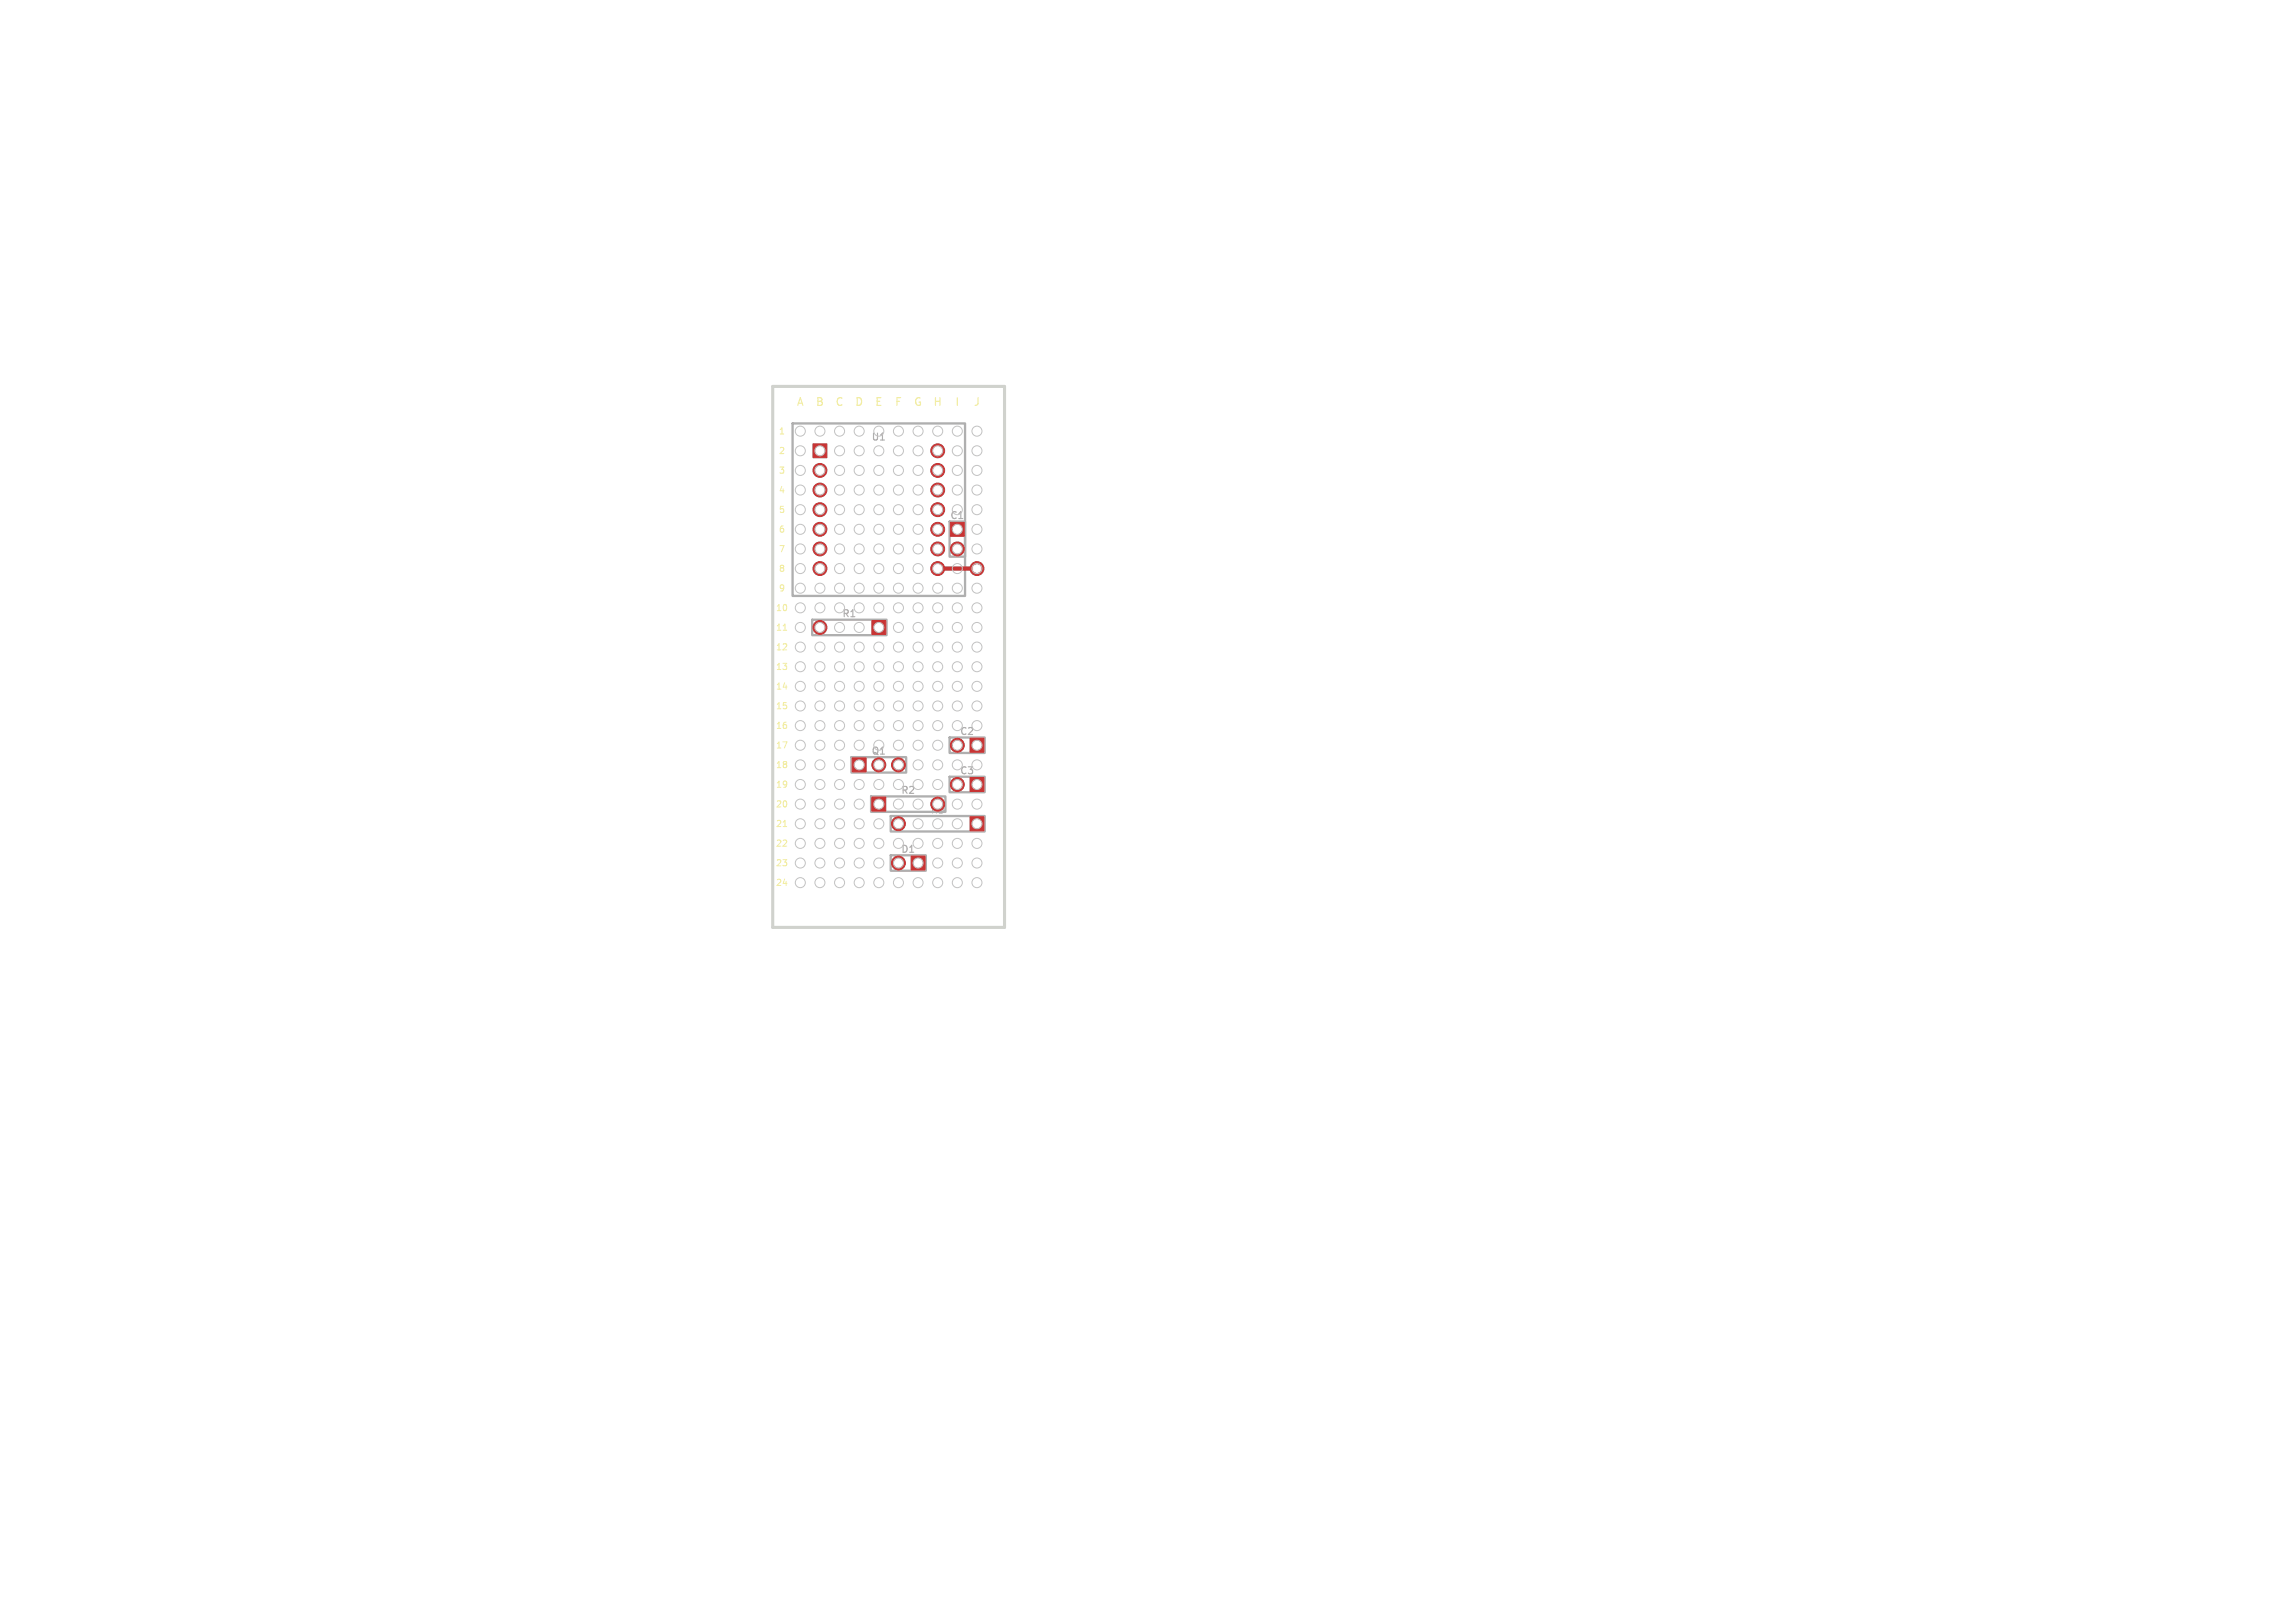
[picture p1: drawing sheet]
<svg xmlns="http://www.w3.org/2000/svg" width="297mm" height="210mm" viewBox="0 0 297 210" stroke-linecap="round" stroke-linejoin="round" font-family="sans-serif">
<defs><g id="words">
<g font-size="1.4" fill="#f2eda1">
<text x="103" y="52.7">A</text>
<text x="105.5" y="52.7">B</text>
<text x="108" y="52.7">C</text>
<text x="110.6" y="52.7">D</text>
<text x="113.2" y="52.7">E</text>
<text x="115.7" y="52.7">F</text>
<text x="118.2" y="52.7">G</text>
<text x="120.7" y="52.7">H</text>
<text x="123.5" y="52.7">I</text>
<text x="125.9" y="52.7">J</text>
</g>
<g font-size="1.3" fill="#afafaf">
<text x="112.7" y="57.2">U1</text>
<text x="122.9" y="67.4">C1</text>
<text x="108.9" y="80.1">R1</text>
<text x="124.1" y="95.3">C2</text>
<text x="112.7" y="97.8">Q1</text>
<text x="124.1" y="100.4">C3</text>
<text x="116.5" y="102.9">R2</text>
<text x="120.3" y="105.5">R3</text>
<text x="116.5" y="110.5">D1</text>
</g>
<g font-size="1.1" fill="#f2eda1">
<text x="100.7" y="56.4">1</text>
<text x="100.7" y="58.9">2</text>
<text x="100.7" y="61.5">3</text>
<text x="100.7" y="64">4</text>
<text x="100.7" y="66.5">5</text>
<text x="100.7" y="69.1">6</text>
<text x="100.7" y="71.6">7</text>
<text x="100.7" y="74.2">8</text>
<text x="100.7" y="76.7">9</text>
<text x="100.3" y="79.2">10</text>
<text x="100.3" y="81.8">11</text>
<text x="100.3" y="84.3">12</text>
<text x="100.3" y="86.9">13</text>
<text x="100.3" y="89.4">14</text>
<text x="100.3" y="91.9">15</text>
<text x="100.3" y="94.5">16</text>
<text x="100.3" y="97">17</text>
<text x="100.3" y="99.6">18</text>
<text x="100.3" y="102.1">19</text>
<text x="100.3" y="104.6">20</text>
<text x="100.3" y="107.2">21</text>
<text x="100.3" y="109.7">22</text>
<text x="100.3" y="112.3">23</text>
<text x="100.3" y="114.8">24</text>
</g>
</g></defs>
<path d="M102.6 54.8h22.3v22.3h-22.3zM122.9 67.5h2v4.5h-2zM105.1 80.2h9.6v2h-9.6zM110.2 98h7.1v2h-7.1zM122.9 95.4h4.5v2h-4.5zM112.7 103.1h9.7v2h-9.7zM115.3 105.6h12.1v2h-12.1zM115.3 110.7h4.5v2h-4.5zM122.9 100.5h4.5v2h-4.5z" fill="none" stroke="#afafaf" stroke-width=".3"/>
<g fill="#afafaf" stroke="#afafaf" stroke-width=".13">
<circle cx="106.1" cy="58.3" r=".5"/>
<circle cx="106.1" cy="60.9" r=".5"/>
<circle cx="106.1" cy="63.4" r=".5"/>
<circle cx="106.1" cy="65.9" r=".5"/>
<circle cx="106.1" cy="68.5" r=".5"/>
<circle cx="106.1" cy="71" r=".5"/>
<circle cx="106.1" cy="73.6" r=".5"/>
<circle cx="121.3" cy="58.3" r=".5"/>
<circle cx="121.3" cy="60.9" r=".5"/>
<circle cx="121.3" cy="63.4" r=".5"/>
<circle cx="121.3" cy="65.9" r=".5"/>
<circle cx="121.3" cy="68.5" r=".5"/>
<circle cx="121.3" cy="71" r=".5"/>
<circle cx="121.3" cy="73.6" r=".5"/>
<circle cx="106.1" cy="81.2" r=".5"/>
<circle cx="113.7" cy="81.2" r=".5"/>
<circle cx="111.2" cy="99" r=".5"/>
<circle cx="113.7" cy="99" r=".5"/>
<circle cx="116.3" cy="99" r=".5"/>
<circle cx="113.7" cy="104" r=".5"/>
<circle cx="121.3" cy="104" r=".5"/>
<circle cx="123.9" cy="68.5" r=".5"/>
<circle cx="123.9" cy="71" r=".5"/>
<circle cx="123.9" cy="96.4" r=".5"/>
<circle cx="126.4" cy="96.4" r=".5"/>
<circle cx="123.9" cy="101.5" r=".5"/>
<circle cx="126.4" cy="101.5" r=".5"/>
<circle cx="126.4" cy="106.6" r=".5"/>
<circle cx="116.3" cy="106.6" r=".5"/>
<circle cx="116.3" cy="111.7" r=".5"/>
<circle cx="118.8" cy="111.7" r=".5"/>
</g>
<path d="M101.4 81.6h.4M101.4 107h.4" fill="none" stroke="#f2eda1" stroke-width=".13"/>
<g fill="#f2eda1" stroke="#f2eda1" stroke-width=".13">
<circle cx="106.1" cy="58.3" r=".5"/>
<circle cx="106.1" cy="60.9" r=".5"/>
<circle cx="106.1" cy="63.4" r=".5"/>
<circle cx="106.1" cy="65.9" r=".5"/>
<circle cx="106.1" cy="68.5" r=".5"/>
<circle cx="106.1" cy="71" r=".5"/>
<circle cx="106.1" cy="73.6" r=".5"/>
<circle cx="121.3" cy="58.3" r=".5"/>
<circle cx="121.3" cy="60.9" r=".5"/>
<circle cx="121.3" cy="63.4" r=".5"/>
<circle cx="121.3" cy="65.9" r=".5"/>
<circle cx="121.3" cy="68.5" r=".5"/>
<circle cx="121.3" cy="71" r=".5"/>
<circle cx="121.3" cy="73.6" r=".5"/>
<circle cx="106.1" cy="81.2" r=".5"/>
<circle cx="113.7" cy="81.2" r=".5"/>
<circle cx="111.2" cy="99" r=".5"/>
<circle cx="113.7" cy="99" r=".5"/>
<circle cx="116.3" cy="99" r=".5"/>
<circle cx="113.7" cy="104" r=".5"/>
<circle cx="121.3" cy="104" r=".5"/>
<circle cx="123.9" cy="68.5" r=".5"/>
<circle cx="123.9" cy="71" r=".5"/>
<circle cx="123.9" cy="96.4" r=".5"/>
<circle cx="126.4" cy="96.4" r=".5"/>
<circle cx="123.9" cy="101.5" r=".5"/>
<circle cx="126.4" cy="101.5" r=".5"/>
<circle cx="126.4" cy="106.6" r=".5"/>
<circle cx="116.3" cy="106.6" r=".5"/>
<circle cx="116.3" cy="111.7" r=".5"/>
<circle cx="118.8" cy="111.7" r=".5"/>
</g>
<g fill="#c83434" stroke="#c83434" stroke-width=".13">
<path d="M105.2 57.4h1.8v1.8h-1.8z"/>
<path d="M112.8 80.3h1.8v1.8h-1.8z"/>
<path d="M110.3 98.1h1.8v1.8h-1.8z"/>
<path d="M112.8 103.2h1.8v1.8h-1.8z"/>
<path d="M123 67.6h1.8v1.8h-1.8z"/>
<path d="M125.5 95.5h1.8v1.8h-1.8z"/>
<path d="M125.5 100.6h1.8v1.8h-1.8z"/>
<path d="M125.5 105.7h1.8v1.8h-1.8z"/>
<path d="M117.9 110.8h1.8v1.8h-1.8z"/>
<circle cx="106.1" cy="60.9" r=".9"/>
<circle cx="106.1" cy="63.4" r=".9"/>
<circle cx="106.1" cy="65.9" r=".9"/>
<circle cx="106.1" cy="68.5" r=".9"/>
<circle cx="106.1" cy="71" r=".9"/>
<circle cx="106.1" cy="73.6" r=".9"/>
<circle cx="121.4" cy="58.3" r=".9"/>
<circle cx="121.4" cy="60.9" r=".9"/>
<circle cx="121.4" cy="63.4" r=".9"/>
<circle cx="121.4" cy="65.9" r=".9"/>
<circle cx="121.4" cy="68.5" r=".9"/>
<circle cx="121.4" cy="71" r=".9"/>
<circle cx="121.4" cy="73.6" r=".9"/>
<circle cx="106.1" cy="81.2" r=".9"/>
<circle cx="113.7" cy="99" r=".9"/>
<circle cx="116.3" cy="99" r=".9"/>
<circle cx="121.4" cy="104" r=".9"/>
<circle cx="123.9" cy="71" r=".9"/>
<circle cx="123.9" cy="96.4" r=".9"/>
<circle cx="123.9" cy="101.5" r=".9"/>
<circle cx="116.3" cy="106.6" r=".9"/>
<circle cx="116.3" cy="111.7" r=".9"/>
<circle cx="126.4" cy="73.6" r=".9"/>
</g>
<path d="M121.3 73.6h5.1" fill="none" stroke="#c83434" stroke-width=".55"/>
<g fill="#fff" stroke="#fff" stroke-width=".13">
<circle cx="126.4" cy="73.6" r=".5"/>
<circle cx="106.1" cy="58.3" r=".5"/>
<circle cx="106.1" cy="60.9" r=".5"/>
<circle cx="106.1" cy="63.4" r=".5"/>
<circle cx="106.1" cy="65.9" r=".5"/>
<circle cx="106.1" cy="68.5" r=".5"/>
<circle cx="106.1" cy="71" r=".5"/>
<circle cx="106.1" cy="73.6" r=".5"/>
<circle cx="121.3" cy="58.3" r=".5"/>
<circle cx="121.3" cy="60.9" r=".5"/>
<circle cx="121.3" cy="63.4" r=".5"/>
<circle cx="121.3" cy="65.9" r=".5"/>
<circle cx="121.3" cy="68.5" r=".5"/>
<circle cx="121.3" cy="71" r=".5"/>
<circle cx="121.3" cy="73.6" r=".5"/>
<circle cx="106.1" cy="81.2" r=".5"/>
<circle cx="113.7" cy="81.2" r=".5"/>
<circle cx="111.2" cy="99" r=".5"/>
<circle cx="113.7" cy="99" r=".5"/>
<circle cx="116.3" cy="99" r=".5"/>
<circle cx="113.7" cy="104" r=".5"/>
<circle cx="121.3" cy="104" r=".5"/>
<circle cx="123.9" cy="68.5" r=".5"/>
<circle cx="123.9" cy="71" r=".5"/>
<circle cx="123.9" cy="96.4" r=".5"/>
<circle cx="126.4" cy="96.4" r=".5"/>
<circle cx="123.9" cy="101.5" r=".5"/>
<circle cx="126.4" cy="101.5" r=".5"/>
<circle cx="126.4" cy="106.6" r=".5"/>
<circle cx="116.3" cy="106.6" r=".5"/>
<circle cx="116.3" cy="111.7" r=".5"/>
<circle cx="118.8" cy="111.7" r=".5"/>
</g>
<g fill="none" stroke="#c2c2c2" stroke-width=".13">
<circle cx="103.6" cy="55.8" r=".65"/>
<circle cx="103.6" cy="58.3" r=".65"/>
<circle cx="106.1" cy="55.8" r=".65"/>
<circle cx="106.1" cy="58.3" r=".65"/>
<circle cx="108.6" cy="58.3" r=".65"/>
<circle cx="108.6" cy="55.8" r=".65"/>
<circle cx="111.2" cy="55.8" r=".65"/>
<circle cx="111.2" cy="58.3" r=".65"/>
<circle cx="113.7" cy="55.8" r=".65"/>
<circle cx="113.7" cy="58.3" r=".65"/>
<circle cx="116.3" cy="58.3" r=".65"/>
<circle cx="116.3" cy="55.8" r=".65"/>
<circle cx="118.8" cy="55.8" r=".65"/>
<circle cx="118.8" cy="58.3" r=".65"/>
<circle cx="121.3" cy="58.3" r=".65"/>
<circle cx="121.3" cy="55.8" r=".65"/>
<circle cx="123.9" cy="58.3" r=".65"/>
<circle cx="123.9" cy="55.8" r=".65"/>
<circle cx="126.4" cy="55.8" r=".65"/>
<circle cx="126.4" cy="58.3" r=".65"/>
<circle cx="103.6" cy="76.1" r=".65"/>
<circle cx="103.6" cy="68.5" r=".65"/>
<circle cx="103.6" cy="63.4" r=".65"/>
<circle cx="103.6" cy="65.9" r=".65"/>
<circle cx="103.6" cy="78.6" r=".65"/>
<circle cx="103.6" cy="71" r=".65"/>
<circle cx="103.6" cy="73.6" r=".65"/>
<circle cx="103.6" cy="60.9" r=".65"/>
<circle cx="106.1" cy="60.9" r=".65"/>
<circle cx="106.1" cy="68.5" r=".65"/>
<circle cx="106.1" cy="71" r=".65"/>
<circle cx="106.1" cy="63.4" r=".65"/>
<circle cx="106.1" cy="65.9" r=".65"/>
<circle cx="106.1" cy="78.6" r=".65"/>
<circle cx="106.1" cy="76.1" r=".65"/>
<circle cx="106.1" cy="73.6" r=".65"/>
<circle cx="108.6" cy="63.4" r=".65"/>
<circle cx="108.6" cy="65.9" r=".65"/>
<circle cx="108.6" cy="73.6" r=".65"/>
<circle cx="108.6" cy="60.9" r=".65"/>
<circle cx="108.6" cy="76.1" r=".65"/>
<circle cx="108.6" cy="71" r=".65"/>
<circle cx="108.6" cy="78.6" r=".65"/>
<circle cx="108.6" cy="68.5" r=".65"/>
<circle cx="111.2" cy="65.9" r=".65"/>
<circle cx="111.2" cy="60.9" r=".65"/>
<circle cx="111.2" cy="78.6" r=".65"/>
<circle cx="111.2" cy="68.5" r=".65"/>
<circle cx="111.2" cy="63.4" r=".65"/>
<circle cx="111.2" cy="71" r=".65"/>
<circle cx="111.2" cy="73.6" r=".65"/>
<circle cx="111.2" cy="76.1" r=".65"/>
<circle cx="113.7" cy="68.5" r=".65"/>
<circle cx="113.7" cy="63.4" r=".65"/>
<circle cx="113.7" cy="65.9" r=".65"/>
<circle cx="113.7" cy="71" r=".65"/>
<circle cx="113.7" cy="73.6" r=".65"/>
<circle cx="113.7" cy="78.6" r=".65"/>
<circle cx="113.7" cy="60.9" r=".65"/>
<circle cx="113.7" cy="76.1" r=".65"/>
<circle cx="116.3" cy="63.4" r=".65"/>
<circle cx="116.3" cy="65.9" r=".65"/>
<circle cx="116.3" cy="76.1" r=".65"/>
<circle cx="116.3" cy="60.9" r=".65"/>
<circle cx="116.3" cy="71" r=".65"/>
<circle cx="116.3" cy="73.6" r=".65"/>
<circle cx="116.3" cy="78.6" r=".65"/>
<circle cx="116.3" cy="68.5" r=".65"/>
<circle cx="118.8" cy="68.5" r=".65"/>
<circle cx="118.8" cy="60.9" r=".65"/>
<circle cx="118.8" cy="71" r=".65"/>
<circle cx="118.8" cy="73.6" r=".65"/>
<circle cx="118.8" cy="78.6" r=".65"/>
<circle cx="118.8" cy="65.9" r=".65"/>
<circle cx="118.8" cy="76.1" r=".65"/>
<circle cx="118.8" cy="63.4" r=".65"/>
<circle cx="121.3" cy="65.9" r=".65"/>
<circle cx="121.3" cy="78.6" r=".65"/>
<circle cx="121.3" cy="76.1" r=".65"/>
<circle cx="121.3" cy="63.4" r=".65"/>
<circle cx="121.3" cy="71" r=".65"/>
<circle cx="121.3" cy="73.6" r=".65"/>
<circle cx="121.3" cy="60.9" r=".65"/>
<circle cx="121.3" cy="68.5" r=".65"/>
<circle cx="123.9" cy="68.5" r=".65"/>
<circle cx="123.9" cy="76.1" r=".65"/>
<circle cx="123.9" cy="60.9" r=".65"/>
<circle cx="123.9" cy="78.6" r=".65"/>
<circle cx="123.9" cy="63.4" r=".65"/>
<circle cx="123.9" cy="65.9" r=".65"/>
<circle cx="123.9" cy="73.6" r=".65"/>
<circle cx="123.9" cy="71" r=".65"/>
<circle cx="126.4" cy="68.5" r=".65"/>
<circle cx="126.4" cy="60.9" r=".65"/>
<circle cx="126.4" cy="73.6" r=".65"/>
<circle cx="126.4" cy="63.4" r=".65"/>
<circle cx="126.4" cy="76.1" r=".65"/>
<circle cx="126.4" cy="65.9" r=".65"/>
<circle cx="126.4" cy="78.6" r=".65"/>
<circle cx="126.4" cy="71" r=".65"/>
<circle cx="103.6" cy="81.2" r=".65"/>
<circle cx="103.6" cy="83.7" r=".65"/>
<circle cx="103.6" cy="86.3" r=".65"/>
<circle cx="103.6" cy="88.8" r=".65"/>
<circle cx="103.6" cy="91.3" r=".65"/>
<circle cx="103.6" cy="99" r=".65"/>
<circle cx="103.6" cy="93.9" r=".65"/>
<circle cx="103.6" cy="96.4" r=".65"/>
<circle cx="106.1" cy="83.7" r=".65"/>
<circle cx="106.1" cy="86.3" r=".65"/>
<circle cx="106.1" cy="96.4" r=".65"/>
<circle cx="106.1" cy="81.2" r=".65"/>
<circle cx="106.1" cy="88.8" r=".65"/>
<circle cx="106.1" cy="93.9" r=".65"/>
<circle cx="106.1" cy="91.3" r=".65"/>
<circle cx="106.1" cy="99" r=".65"/>
<circle cx="108.6" cy="83.7" r=".65"/>
<circle cx="108.6" cy="93.9" r=".65"/>
<circle cx="108.6" cy="99" r=".65"/>
<circle cx="108.6" cy="86.3" r=".65"/>
<circle cx="108.6" cy="96.4" r=".65"/>
<circle cx="108.6" cy="81.2" r=".65"/>
<circle cx="108.6" cy="88.8" r=".65"/>
<circle cx="108.6" cy="91.3" r=".65"/>
<circle cx="111.2" cy="93.9" r=".65"/>
<circle cx="111.2" cy="81.2" r=".65"/>
<circle cx="111.2" cy="88.8" r=".65"/>
<circle cx="111.2" cy="91.3" r=".65"/>
<circle cx="111.2" cy="99" r=".65"/>
<circle cx="111.2" cy="83.7" r=".65"/>
<circle cx="111.2" cy="96.4" r=".65"/>
<circle cx="111.2" cy="86.3" r=".65"/>
<circle cx="113.7" cy="88.8" r=".65"/>
<circle cx="113.7" cy="93.9" r=".65"/>
<circle cx="113.7" cy="81.2" r=".65"/>
<circle cx="113.7" cy="83.7" r=".65"/>
<circle cx="113.7" cy="96.4" r=".65"/>
<circle cx="113.7" cy="99" r=".65"/>
<circle cx="113.7" cy="86.3" r=".65"/>
<circle cx="113.7" cy="91.3" r=".65"/>
<circle cx="116.3" cy="88.8" r=".65"/>
<circle cx="116.3" cy="81.2" r=".65"/>
<circle cx="116.3" cy="91.3" r=".65"/>
<circle cx="116.3" cy="99" r=".65"/>
<circle cx="116.3" cy="83.7" r=".65"/>
<circle cx="116.3" cy="86.3" r=".65"/>
<circle cx="116.3" cy="93.9" r=".65"/>
<circle cx="116.3" cy="96.4" r=".65"/>
<circle cx="118.8" cy="81.2" r=".65"/>
<circle cx="118.8" cy="88.8" r=".65"/>
<circle cx="118.8" cy="96.4" r=".65"/>
<circle cx="118.8" cy="99" r=".65"/>
<circle cx="118.8" cy="83.7" r=".65"/>
<circle cx="118.8" cy="86.3" r=".65"/>
<circle cx="118.8" cy="91.3" r=".65"/>
<circle cx="118.8" cy="93.9" r=".65"/>
<circle cx="121.3" cy="83.7" r=".65"/>
<circle cx="121.3" cy="93.9" r=".65"/>
<circle cx="121.3" cy="99" r=".65"/>
<circle cx="121.3" cy="81.2" r=".65"/>
<circle cx="121.3" cy="86.3" r=".65"/>
<circle cx="121.3" cy="88.8" r=".65"/>
<circle cx="121.3" cy="91.3" r=".65"/>
<circle cx="121.3" cy="96.4" r=".65"/>
<circle cx="123.9" cy="86.3" r=".65"/>
<circle cx="123.9" cy="96.4" r=".65"/>
<circle cx="123.9" cy="83.7" r=".65"/>
<circle cx="123.9" cy="88.8" r=".65"/>
<circle cx="123.9" cy="81.2" r=".65"/>
<circle cx="123.9" cy="93.9" r=".65"/>
<circle cx="123.9" cy="99" r=".65"/>
<circle cx="123.9" cy="91.3" r=".65"/>
<circle cx="126.4" cy="88.8" r=".65"/>
<circle cx="126.4" cy="91.3" r=".65"/>
<circle cx="126.4" cy="99" r=".65"/>
<circle cx="126.4" cy="86.3" r=".65"/>
<circle cx="126.4" cy="81.2" r=".65"/>
<circle cx="126.4" cy="93.9" r=".65"/>
<circle cx="126.4" cy="83.7" r=".65"/>
<circle cx="126.4" cy="96.4" r=".65"/>
<circle cx="103.6" cy="109.1" r=".65"/>
<circle cx="103.6" cy="101.5" r=".65"/>
<circle cx="103.6" cy="111.7" r=".65"/>
<circle cx="103.6" cy="114.2" r=".65"/>
<circle cx="103.6" cy="104" r=".65"/>
<circle cx="103.6" cy="106.6" r=".65"/>
<circle cx="106.1" cy="106.6" r=".65"/>
<circle cx="106.1" cy="104" r=".65"/>
<circle cx="106.1" cy="114.2" r=".65"/>
<circle cx="106.1" cy="101.5" r=".65"/>
<circle cx="106.1" cy="109.1" r=".65"/>
<circle cx="106.1" cy="111.7" r=".65"/>
<circle cx="108.6" cy="114.2" r=".65"/>
<circle cx="108.6" cy="109.1" r=".65"/>
<circle cx="108.6" cy="111.7" r=".65"/>
<circle cx="108.6" cy="104" r=".65"/>
<circle cx="108.6" cy="106.6" r=".65"/>
<circle cx="108.6" cy="101.5" r=".65"/>
<circle cx="111.2" cy="114.2" r=".65"/>
<circle cx="111.2" cy="109.1" r=".65"/>
<circle cx="111.2" cy="111.7" r=".65"/>
<circle cx="111.2" cy="101.5" r=".65"/>
<circle cx="111.2" cy="104" r=".65"/>
<circle cx="111.2" cy="106.6" r=".65"/>
<circle cx="113.7" cy="106.6" r=".65"/>
<circle cx="113.7" cy="109.1" r=".65"/>
<circle cx="113.7" cy="114.2" r=".65"/>
<circle cx="113.7" cy="104" r=".65"/>
<circle cx="113.7" cy="111.7" r=".65"/>
<circle cx="113.7" cy="101.5" r=".65"/>
<circle cx="116.3" cy="101.5" r=".65"/>
<circle cx="116.3" cy="109.1" r=".65"/>
<circle cx="116.3" cy="111.7" r=".65"/>
<circle cx="116.3" cy="114.2" r=".65"/>
<circle cx="116.3" cy="104" r=".65"/>
<circle cx="116.3" cy="106.6" r=".65"/>
<circle cx="118.8" cy="106.6" r=".65"/>
<circle cx="118.8" cy="114.2" r=".65"/>
<circle cx="118.8" cy="104" r=".65"/>
<circle cx="118.8" cy="101.5" r=".65"/>
<circle cx="118.8" cy="109.1" r=".65"/>
<circle cx="118.8" cy="111.7" r=".65"/>
<circle cx="121.3" cy="114.2" r=".65"/>
<circle cx="121.3" cy="109.1" r=".65"/>
<circle cx="121.3" cy="106.6" r=".65"/>
<circle cx="121.3" cy="111.7" r=".65"/>
<circle cx="121.3" cy="101.5" r=".65"/>
<circle cx="121.3" cy="104" r=".65"/>
<circle cx="123.9" cy="104" r=".65"/>
<circle cx="123.9" cy="106.6" r=".65"/>
<circle cx="123.9" cy="109.1" r=".65"/>
<circle cx="123.9" cy="101.5" r=".65"/>
<circle cx="123.9" cy="114.2" r=".65"/>
<circle cx="123.9" cy="111.7" r=".65"/>
<circle cx="126.4" cy="109.1" r=".65"/>
<circle cx="126.4" cy="111.7" r=".65"/>
<circle cx="126.4" cy="101.5" r=".65"/>
<circle cx="126.4" cy="114.2" r=".65"/>
<circle cx="126.4" cy="104" r=".65"/>
<circle cx="126.4" cy="106.6" r=".65"/>
</g>
<g fill="#c2c2c2" stroke="#c2c2c2" stroke-width=".13">
<circle cx="106.1" cy="58.3" r=".5"/>
<circle cx="106.1" cy="60.9" r=".5"/>
<circle cx="106.1" cy="63.4" r=".5"/>
<circle cx="106.1" cy="65.9" r=".5"/>
<circle cx="106.1" cy="68.5" r=".5"/>
<circle cx="106.1" cy="71" r=".5"/>
<circle cx="106.1" cy="73.6" r=".5"/>
<circle cx="121.3" cy="58.3" r=".5"/>
<circle cx="121.3" cy="60.9" r=".5"/>
<circle cx="121.3" cy="63.4" r=".5"/>
<circle cx="121.3" cy="65.9" r=".5"/>
<circle cx="121.3" cy="68.5" r=".5"/>
<circle cx="121.3" cy="71" r=".5"/>
<circle cx="121.3" cy="73.6" r=".5"/>
<circle cx="106.1" cy="81.2" r=".5"/>
<circle cx="113.7" cy="81.2" r=".5"/>
<circle cx="111.2" cy="99" r=".5"/>
<circle cx="113.7" cy="99" r=".5"/>
<circle cx="116.3" cy="99" r=".5"/>
<circle cx="113.7" cy="104" r=".5"/>
<circle cx="121.3" cy="104" r=".5"/>
<circle cx="123.9" cy="68.5" r=".5"/>
<circle cx="123.9" cy="71" r=".5"/>
<circle cx="123.9" cy="96.4" r=".5"/>
<circle cx="126.4" cy="96.4" r=".5"/>
<circle cx="123.9" cy="101.5" r=".5"/>
<circle cx="126.4" cy="101.5" r=".5"/>
<circle cx="126.4" cy="106.6" r=".5"/>
<circle cx="116.3" cy="106.6" r=".5"/>
<circle cx="116.3" cy="111.7" r=".5"/>
<circle cx="118.8" cy="111.7" r=".5"/>
</g>
<path d="M100 50h30v70h-30z" fill="none" stroke="#d0d2cd" stroke-width=".4"/>
<g fill="#d0d2cd" stroke="#d0d2cd" stroke-width=".13">
<circle cx="106.1" cy="58.3" r=".5"/>
<circle cx="106.1" cy="60.9" r=".5"/>
<circle cx="106.1" cy="63.4" r=".5"/>
<circle cx="106.1" cy="65.9" r=".5"/>
<circle cx="106.1" cy="68.5" r=".5"/>
<circle cx="106.1" cy="71" r=".5"/>
<circle cx="106.1" cy="73.6" r=".5"/>
<circle cx="121.3" cy="58.3" r=".5"/>
<circle cx="121.3" cy="60.9" r=".5"/>
<circle cx="121.3" cy="63.4" r=".5"/>
<circle cx="121.3" cy="65.9" r=".5"/>
<circle cx="121.3" cy="68.5" r=".5"/>
<circle cx="121.3" cy="71" r=".5"/>
<circle cx="121.3" cy="73.6" r=".5"/>
<circle cx="106.1" cy="81.2" r=".5"/>
<circle cx="113.7" cy="81.2" r=".5"/>
<circle cx="111.2" cy="99" r=".5"/>
<circle cx="113.7" cy="99" r=".5"/>
<circle cx="116.3" cy="99" r=".5"/>
<circle cx="113.7" cy="104" r=".5"/>
<circle cx="121.3" cy="104" r=".5"/>
<circle cx="123.9" cy="68.5" r=".5"/>
<circle cx="123.9" cy="71" r=".5"/>
<circle cx="123.9" cy="96.4" r=".5"/>
<circle cx="126.4" cy="96.4" r=".5"/>
<circle cx="123.9" cy="101.5" r=".5"/>
<circle cx="126.4" cy="101.5" r=".5"/>
<circle cx="126.4" cy="106.6" r=".5"/>
<circle cx="116.3" cy="106.6" r=".5"/>
<circle cx="116.3" cy="111.7" r=".5"/>
<circle cx="118.8" cy="111.7" r=".5"/>
</g>
<use href="#words"/>
</svg>
